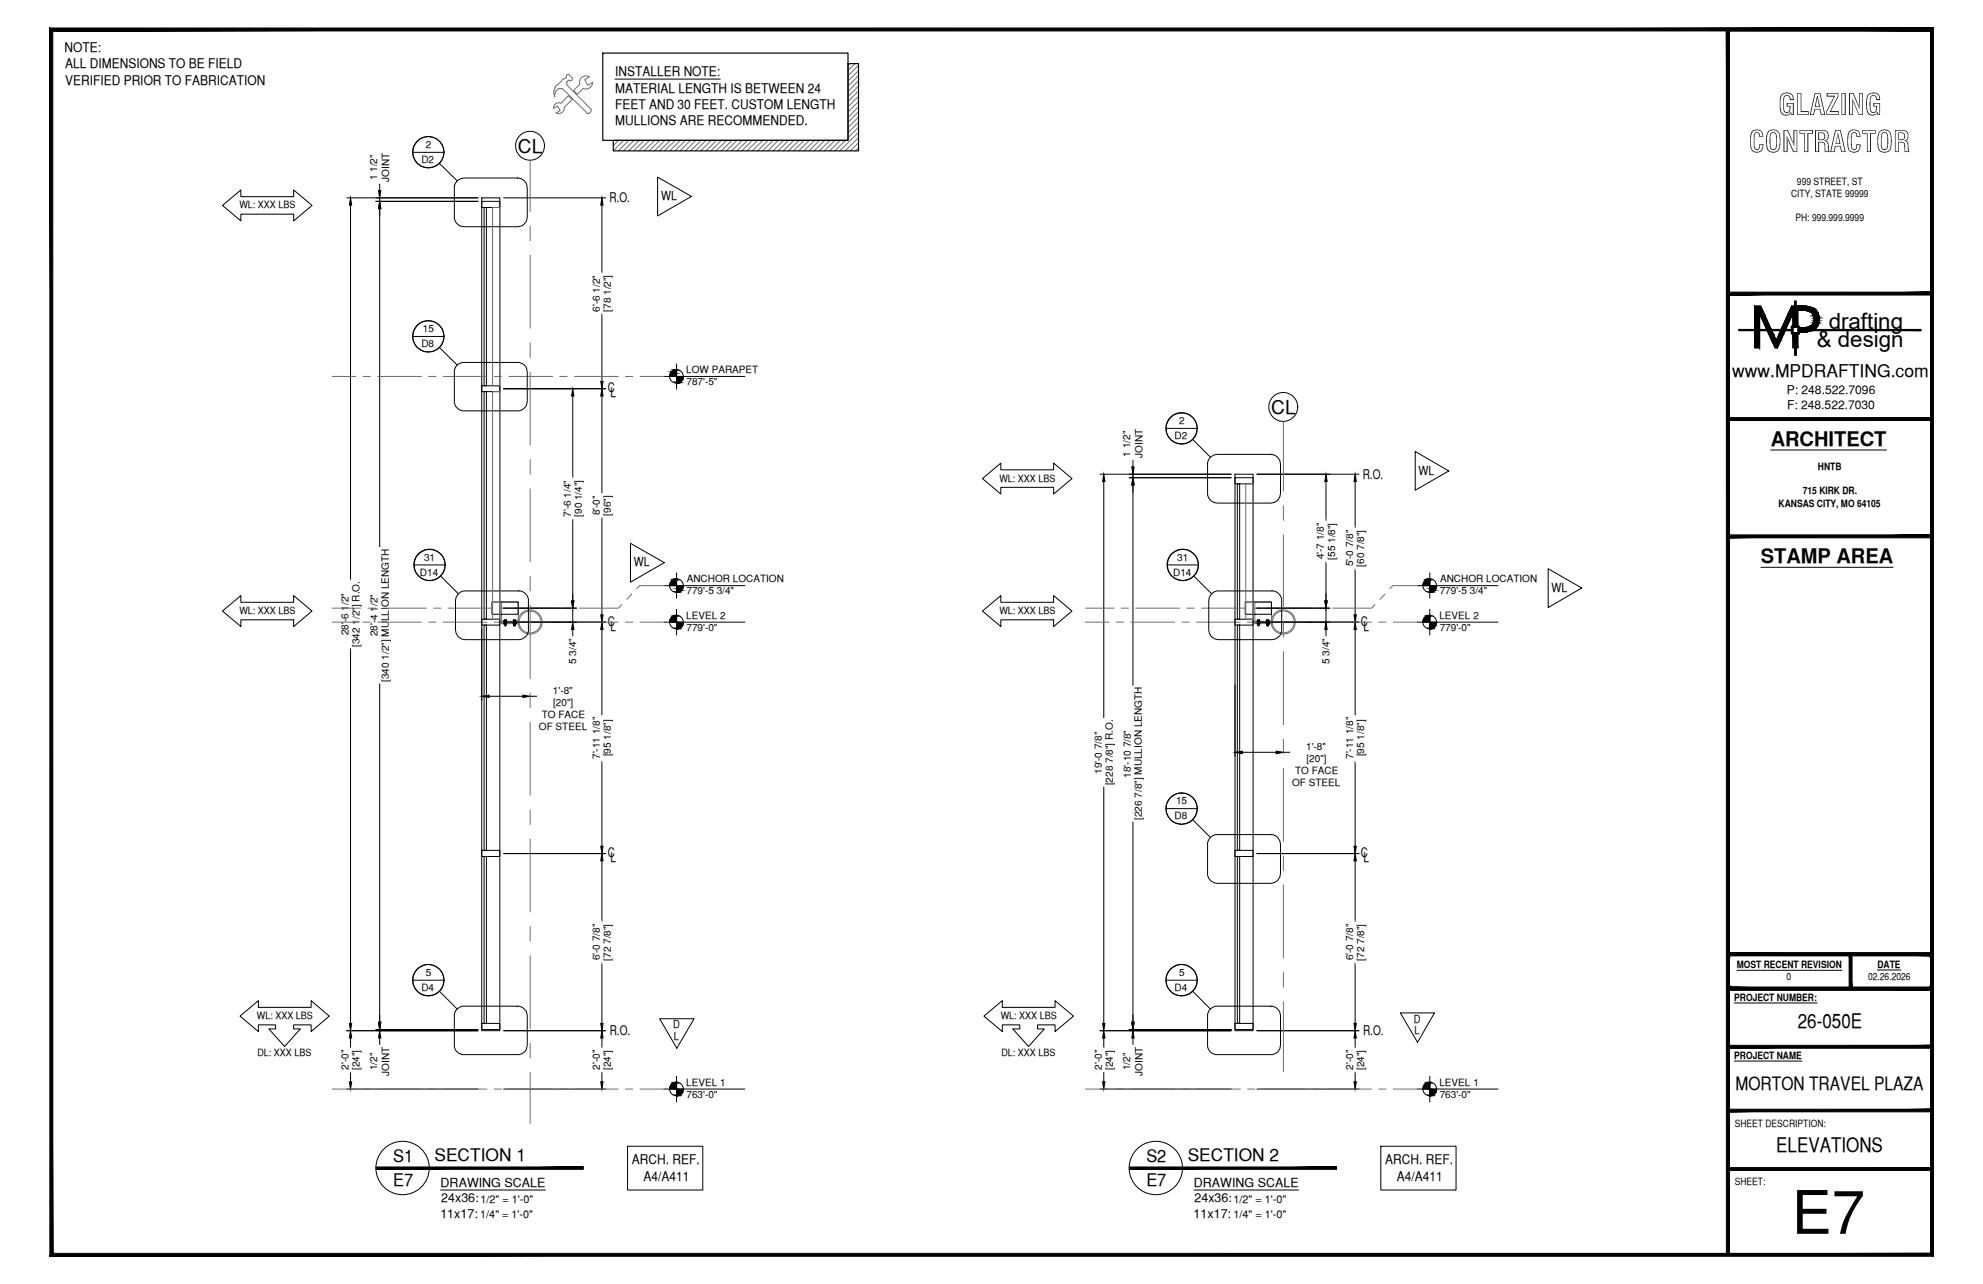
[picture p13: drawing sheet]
<svg xmlns="http://www.w3.org/2000/svg" width="432mm" height="279mm" viewBox="0 0 432 279" stroke-linecap="round" stroke-linejoin="round" font-family="sans-serif">
<defs><g id="words">
<text font-size="13.1" x="390.1" y="268.5">E7</text>
<g font-size="6.3">
<text x="387.2" y="25">GLAZING</text>
<text x="380.8" y="33.1">CONTRACTOR</text>
</g>
<g font-size="4.9">
<text x="398.2" y="71.5">drafting</text>
<text x="395.6" y="75.5">&amp; design</text>
</g>
<g font-size="4.4">
<text x="385.6" y="97">ARCHITECT</text>
<text x="383.4" y="122.5">STAMP AREA</text>
<text x="391.5" y="223.7">26-050E</text>
<text x="386.8" y="250.7">ELEVATIONS</text>
</g>
<g font-size="4.2">
<text x="112.8" y="33.2">CL</text>
<text x="276.8" y="90.1">CL</text>
</g>
<text font-size="4" x="377.9" y="237.2">MORTON TRAVEL PLAZA</text>
<g font-size="3.8">
<text x="377.2" y="82">www.MPDRAFTING.com</text>
<text x="85.6" y="252.8">S1</text>
<text x="94.6" y="252.6">SECTION 1</text>
<text x="249.6" y="252.8">S2</text>
<text x="258.6" y="252.6">SECTION 2</text>
<text x="85.6" y="258.1">E7</text>
<text x="249.6" y="258.1">E7</text>
</g>
<g font-size="2.9">
<text x="14" y="11.2">NOTE:</text>
<text x="14.2" y="14.8">ALL DIMENSIONS TO BE FIELD</text>
<text x="133.9" y="16.6">INSTALLER NOTE:</text>
<text x="14.2" y="18.4">VERIFIED PRIOR TO FABRICATION</text>
<text x="133.9" y="23.7">FEET AND 30 FEET. CUSTOM LENGTH</text>
<text x="134" y="20.1">MATERIAL LENGTH IS BETWEEN 24</text>
<text x="134" y="27.2">MULLIONS ARE RECOMMENDED.</text>
<text x="132.7" y="44">R.O.</text>
<text x="132.3" y="85.4">C</text>
<text x="132.9" y="86.4">L</text>
<text x="296.7" y="104.1">R.O.</text>
<text x="132.3" y="136.2">C</text>
<text x="132.9" y="137.2">L</text>
<text x="296.4" y="136.2">C</text>
<text x="296.9" y="137.2">L</text>
<text x="132.3" y="186.6">C</text>
<text x="132.9" y="187.6">L</text>
<text x="296.4" y="186.6">C</text>
<text x="296.9" y="187.6">L</text>
<text x="132.8" y="225.2">R.O.</text>
<text x="296.8" y="225.2">R.O.</text>
<text x="137.6" y="253.4">ARCH. REF.</text>
<text x="140.1" y="256.9">A4/A411</text>
<text x="301.6" y="253.4">ARCH. REF.</text>
<text x="304.2" y="256.9">A4/A411</text>
</g>
<g font-size="2.7">
<text x="144" y="43.6">WL</text>
<text x="308.9" y="103.3">WL</text>
<text x="138" y="123.3">WL</text>
<text x="337.8" y="128.8">WL</text>
<text x="95.9" y="258.3">DRAWING SCALE</text>
<text x="96.1" y="261.6">24x36:</text>
<text x="260" y="258.3">DRAWING SCALE</text>
<text x="260.1" y="261.6">24x36:</text>
<text x="95.9" y="265">11x17:</text>
<text x="259.9" y="265">11x17:</text>
</g>
<g font-size="2.6">
<text x="389.1" y="85.8">P: 248.522.7096</text>
<text x="389.1" y="89">F: 248.522.7030</text>
</g>
<g font-size="2.4">
<text x="146.6" y="223.8">D</text>
<text x="146.7" y="226.3">L</text>
<text x="307.8" y="222.5">D</text>
<text x="308" y="225">L</text>
<text x="104.6" y="261.8">1/2&quot; = 1'-0&quot;</text>
<text x="268.6" y="261.8">1/2&quot; = 1'-0&quot;</text>
<text x="104.6" y="265">1/4&quot; = 1'-0&quot;</text>
<text x="268.6" y="265">1/4&quot; = 1'-0&quot;</text>
</g>
<g font-size="2.2">
<text x="91.8" y="35.5">D2</text>
<text x="92.7" y="32.2">2</text>
<text x="82.1" y="39.2" transform="rotate(-90 82.1 39.2)">1 1/2&quot;</text>
<text x="84.8" y="39.5" transform="rotate(-90 84.8 39.5)">JOINT</text>
<text x="391.3" y="40.2">999 STREET, ST</text>
<text x="52.1" y="45.3">WL: XXX LBS</text>
<text x="390" y="42.9">CITY, STATE 99999</text>
<text x="391" y="48.2">PH: 999.999.9999</text>
<text x="130.6" y="67.8" transform="rotate(-90 130.6 67.8)">6'-6 1/2&quot;</text>
<text x="133" y="67.8" transform="rotate(-90 133 67.8)">[78 1/2&quot;]</text>
<text x="91.8" y="75.6">D8</text>
<text x="92.1" y="72.3">15</text>
<text x="149.4" y="81.2">LOW PARAPET</text>
<text x="149.5" y="83.9">787'-5&quot;</text>
<text x="255.8" y="95.6">D2</text>
<text x="256.7" y="92.3">2</text>
<text x="246.1" y="99.4" transform="rotate(-90 246.1 99.4)">1 1/2&quot;</text>
<text x="248.8" y="99.6" transform="rotate(-90 248.8 99.6)">JOINT</text>
<text x="217.6" y="104.8">WL: XXX LBS</text>
<text x="392.6" y="107.6">715 KIRK DR.</text>
<text x="395.9" y="102.3">HNTB</text>
<text x="124.3" y="112.5" transform="rotate(-90 124.3 112.5)">7'-6 1/4&quot;</text>
<text x="126.7" y="112.5" transform="rotate(-90 126.7 112.5)">[90 1/4&quot;]</text>
<text x="130.6" y="112.1" transform="rotate(-90 130.6 112.1)">8'-0&quot;</text>
<text x="133" y="112.2" transform="rotate(-90 133 112.2)">[96&quot;]</text>
<text x="387.3" y="110.2">KANSAS CITY, MO 64105</text>
<text x="91.4" y="125.3">D14</text>
<text x="92.3" y="122">31</text>
<text x="255.5" y="125.3">D14</text>
<text x="256.3" y="122">31</text>
<text x="288.3" y="121.7" transform="rotate(-90 288.3 121.7)">4'-7 1/8&quot;</text>
<text x="290.7" y="121.8" transform="rotate(-90 290.7 121.8)">[55 1/8&quot;]</text>
<text x="294.6" y="123.3" transform="rotate(-90 294.6 123.3)">5'-0 7/8&quot;</text>
<text x="297.1" y="123.3" transform="rotate(-90 297.1 123.3)">[60 7/8&quot;]</text>
<text x="149.5" y="129.3">779'-5 3/4&quot;</text>
<text x="149.5" y="126.7">ANCHOR LOCATION</text>
<text x="313.5" y="129.3">779'-5 3/4&quot;</text>
<text x="313.6" y="126.7">ANCHOR LOCATION</text>
<text x="52.1" y="133.7">WL: XXX LBS</text>
<text x="149.4" y="134.6">LEVEL 2</text>
<text x="149.5" y="137.3">779'-0&quot;</text>
<text x="217.6" y="133.7">WL: XXX LBS</text>
<text x="313.4" y="134.6">LEVEL 2</text>
<text x="313.5" y="137.3">779'-0&quot;</text>
<text x="75.9" y="138.2" transform="rotate(-90 75.9 138.2)">28'-6 1/2&quot;</text>
<text x="78.3" y="140.8" transform="rotate(-90 78.3 140.8)">[342 1/2&quot;] R.O.</text>
<text x="82.2" y="138.5" transform="rotate(-90 82.2 138.5)">28'-4 1/2&quot;</text>
<text x="84.6" y="148.4" transform="rotate(-90 84.6 148.4)">[340 1/2&quot;] MULLION LENGTH</text>
<text x="125.5" y="144.5" transform="rotate(-90 125.5 144.5)">5 3/4&quot;</text>
<text x="289.5" y="144.5" transform="rotate(-90 289.5 144.5)">5 3/4&quot;</text>
<text x="120.4" y="151.1">1'-8&quot;</text>
<text x="120.5" y="153.5">[20&quot;]</text>
<text x="117.3" y="158.8">OF STEEL</text>
<text x="118" y="156.1">TO FACE</text>
<text x="130.6" y="165.2" transform="rotate(-90 130.6 165.2)">7'-11 1/8&quot;</text>
<text x="133" y="164.6" transform="rotate(-90 133 164.6)">[95 1/8&quot;]</text>
<text x="284.4" y="163.3">1'-8&quot;</text>
<text x="284.5" y="165.7">[20&quot;]</text>
<text x="294.6" y="165.2" transform="rotate(-90 294.6 165.2)">7'-11 1/8&quot;</text>
<text x="297.1" y="164.6" transform="rotate(-90 297.1 164.6)">[95 1/8&quot;]</text>
<text x="239.9" y="168.4" transform="rotate(-90 239.9 168.4)">19'-0 7/8&quot;</text>
<text x="242.3" y="170.9" transform="rotate(-90 242.3 170.9)">[228 7/8&quot;] R.O.</text>
<text x="246.3" y="169.2" transform="rotate(-90 246.3 169.2)">18'-10 7/8&quot;</text>
<text x="281.4" y="171.1">OF STEEL</text>
<text x="282" y="168.4">TO FACE</text>
<text x="248.7" y="178.4" transform="rotate(-90 248.7 178.4)">[226 7/8&quot;] MULLION LENGTH</text>
<text x="255.8" y="178.3">D8</text>
<text x="256.1" y="175">15</text>
<text x="130.6" y="209" transform="rotate(-90 130.6 209)">6'-0 7/8&quot;</text>
<text x="133" y="209" transform="rotate(-90 133 209)">[72 7/8&quot;]</text>
<text x="294.6" y="209" transform="rotate(-90 294.6 209)">6'-0 7/8&quot;</text>
<text x="297.1" y="209" transform="rotate(-90 297.1 209)">[72 7/8&quot;]</text>
<text x="91.8" y="215.6">D4</text>
<text x="92.7" y="212.3">5</text>
<text x="255.8" y="215.6">D4</text>
<text x="256.7" y="212.3">5</text>
<text x="378.2" y="210.6">MOST RECENT REVISION</text>
<text x="389" y="213.3">0</text>
<text x="406.8" y="213.2">02.26.2026</text>
<text x="408.8" y="210.6">DATE</text>
<text x="55.9" y="221.8">WL: XXX LBS</text>
<text x="217.9" y="221.8">WL: XXX LBS</text>
<text x="377.6" y="217.8">PROJECT NUMBER:</text>
<text x="56.1" y="229.7">DL: XXX LBS</text>
<text x="75.9" y="232.8" transform="rotate(-90 75.9 232.8)">2'-0&quot;</text>
<text x="78.3" y="232.9" transform="rotate(-90 78.3 232.9)">[24&quot;]</text>
<text x="82.1" y="232.9" transform="rotate(-90 82.1 232.9)">1/2&quot;</text>
<text x="130.6" y="232.8" transform="rotate(-90 130.6 232.8)">2'-0&quot;</text>
<text x="133" y="232.9" transform="rotate(-90 133 232.9)">[24&quot;]</text>
<text x="218.1" y="229.7">DL: XXX LBS</text>
<text x="239.9" y="232.8" transform="rotate(-90 239.9 232.8)">2'-0&quot;</text>
<text x="242.3" y="232.9" transform="rotate(-90 242.3 232.9)">[24&quot;]</text>
<text x="246.1" y="232.9" transform="rotate(-90 246.1 232.9)">1/2&quot;</text>
<text x="294.6" y="232.8" transform="rotate(-90 294.6 232.8)">2'-0&quot;</text>
<text x="297.1" y="232.9" transform="rotate(-90 297.1 232.9)">[24&quot;]</text>
<text x="377.6" y="230.4">PROJECT NAME</text>
<text x="84.8" y="234.1" transform="rotate(-90 84.8 234.1)">JOINT</text>
<text x="149.4" y="236.2">LEVEL 1</text>
<text x="149.5" y="238.9">763'-0&quot;</text>
<text x="248.8" y="234.1" transform="rotate(-90 248.8 234.1)">JOINT</text>
<text x="313.4" y="236.2">LEVEL 1</text>
<text x="313.5" y="238.9">763'-0&quot;</text>
<text x="377.8" y="245.2">SHEET DESCRIPTION:</text>
<text x="377.8" y="257.9">SHEET:</text>
</g>
</g></defs>
<!-- layer: GLASS -->
<path d="M105.4 45.1h.5v38.8h-.5zM105.4 85.2h.5v49.5h-.5zM269.4 105.3h.5v29.4h-.5zM105.4 136h.5v49h-.5zM269.4 136h.5v49h-.5zM105.4 186.4h.5v36.3h-.5zM269.4 186.4h.5v36.3h-.5z" fill="none" stroke="#000" stroke-width=".22"/>
<!-- layer: ROUGH OPENING -->
<path d="M104.9 43.1h3.9v181.2h-3.9zM268.9 103.2h4v121.1h-4z" fill="none" stroke="#000" stroke-width=".22"/>
<!-- layer: DIM -->
<g fill="none" stroke="#000" stroke-width=".22">
<path d="M82.7 39.9v1.6M75.5 43.1h28.6M76.3 44.6v81.6M81.9 43.8h22.2M82.7 43.1v.7M82.7 45.4v73.8M109.7 43.1h22.2M131.1 44.6v15M131.1 68.1v14.9M109.7 84.6h22.2M124.7 86.2v18M131.1 86.2v21.3"/>
<path d="M124.7 112.7v18M131.1 112.5v21.3M239.5 103.2h28.6M240.3 104.8v51.5M245.9 103.9h22.2M246.7 100v1.6M246.7 103.2v.7M246.7 105.5v43.8M273.7 103.2h22.2M288.7 104.8v8.7M295.1 104.8v10.2M104.9 136.8v15.5"/>
<path d="M109.7 135.4h22.2M109.7 132.3h15.8M124.7 132.3v3.1M124.7 137v1.6M131.1 137v18.7M273.7 135.4h22.2M273.7 132.3h15.9M288.7 122v8.7M288.7 132.3v3.1M288.7 137v1.6M295.1 123.6v10.2M295.1 137v18.7"/>
<path d="M76.3 141v81.7M82.7 148.7v73.7M106.5 151.5h7.4M115.4 151.5h1.6M268.9 149v15.5M131.1 165.4v18.7M240.3 171.1v51.6M246.7 178.8v43.6M270.5 163.7h7.4M279.5 163.7h1.6M295.1 165.4v18.7M109.7 185.7h22.2"/>
<path d="M131.1 187.3v13.4M273.7 185.7h22.2M295.1 187.3v13.4M131.1 209.3v13.4M295.1 209.3v13.4M75.5 224.3h28.6M75.5 237h28.6M76.3 225.9v2.3M76.3 233.1v2.3M81.9 224h22.2M82.7 224v.3M82.7 225.9v1.6"/>
<path d="M109.7 224.3h22.2M109.7 237h22.2M131.1 225.9v2.3M131.1 233.1v2.3M239.5 224.3h28.6M239.5 237h28.6M240.3 225.9v2.3M240.3 233.1v2.3M245.9 224h22.2M246.7 224v.3M246.7 225.9v1.6M273.7 224.3h22.2"/>
<path d="M273.7 237h22.2M295.1 225.9v2.3M295.1 233.1v2.3"/>
</g>
<g fill="#000" stroke="#000" stroke-width=".22">
<path d="M76.3 43.1l.3 1.5h-.5zM82.7 43.8l.2 1.6h-.5zM82.4 41.5h.5l-.2 1.6zM131.1 43.1l.2 1.5h-.5zM124.7 84.6l.3 1.6h-.5zM130.8 83h.5l-.2 1.6zM131.1 84.6l.2 1.6h-.5zM240.3 103.2l.3 1.6h-.5zM246.7 103.9l.3 1.6h-.6zM246.4 101.6h.6l-.3 1.6zM288.7 103.2l.3 1.6h-.5zM295.1 103.2l.2 1.6h-.5z"/>
<path d="M124.5 130.7h.5l-.3 1.6zM124.7 135.4l.3 1.6h-.5zM130.8 133.8h.5l-.2 1.6zM131.1 135.4l.2 1.6h-.5zM288.5 130.7h.5l-.3 1.6zM288.7 135.4l.3 1.6h-.5zM294.8 133.8h.5l-.2 1.6zM295.1 135.4l.2 1.6h-.5zM104.9 151.5l1.6-.2v.5zM113.9 151.3l1.5 .2-1.5 .3zM268.9 163.7l1.6-.3v.6zM277.9 163.4l1.6 .3-1.6 .3z"/>
<path d="M130.8 184.1h.5l-.2 1.6zM131.1 185.7l.2 1.6h-.5zM294.8 184.1h.5l-.2 1.6zM295.1 185.7l.2 1.6h-.5zM76.1 222.7h.5l-.3 1.6zM76.1 235.4h.5l-.3 1.6zM76.3 224.3l.3 1.6h-.5zM82.4 222.4h.5l-.2 1.6zM82.7 224.3l.2 1.6h-.5zM130.8 235.4h.5l-.2 1.6zM131.1 224.3l.2 1.6h-.5zM130.8 222.7h.5l-.2 1.6z"/>
<path d="M240.1 222.7h.5l-.3 1.6zM240.1 235.4h.5l-.3 1.6zM240.3 224.3l.3 1.6h-.5zM246.4 222.4h.6l-.3 1.6zM246.7 224.3l.3 1.6h-.6zM294.8 235.4h.5l-.2 1.6zM295.1 224.3l.2 1.6h-.5zM294.8 222.7h.5l-.2 1.6z"/>
</g>
<g fill="#fff" stroke="#fff" stroke-width=".22">
<path d="M73.9 128.8v9.8h2.4zM73.9 128.8h2.4v9.8z"/>
<path d="M76.3 126.2v14.8h2.9zM76.3 126.2h2.9v14.8z"/>
<path d="M80.2 129v9.8h2.5zM80.2 129h2.5v9.8z"/>
<path d="M82.7 119.2v29.5h2.8zM82.7 119.2h2.8v29.5z"/>
<path d="M80.1 32.9v7h5.1zM80.1 32.9h5.1v7z"/>
<path d="M80.1 227.5v6.9h5.1zM80.1 227.5h5.1v6.9z"/>
<path d="M128.7 228.2v4.9h2.4zM128.7 228.2h2.4v4.9z"/>
<path d="M131.1 228.2v4.9h2.8zM131.1 228.2h2.8v4.9z"/>
<path d="M128.7 59.6v8.5h2.4zM128.7 59.6h2.4v8.5z"/>
<path d="M131.1 59.6v8.5h2.8zM131.1 59.6h2.8v8.5z"/>
<path d="M128.7 107.5v5h2.4zM128.7 107.5h2.4v5z"/>
<path d="M131.1 107.5v5h2.8zM131.1 107.5h2.8v5z"/>
<path d="M128.7 155.7v9.7h2.4zM128.7 155.7h2.4v9.7z"/>
<path d="M131.1 156.3v8.5h2.8zM131.1 156.3h2.8v8.5z"/>
<path d="M128.7 200.7v8.6h2.4zM128.7 200.7h2.4v8.6z"/>
<path d="M131.1 200.7v8.6h2.8zM131.1 200.7h2.8v8.6z"/>
<path d="M73.9 228.2v4.9h2.4zM73.9 228.2h2.4v4.9z"/>
<path d="M76.3 228.2v4.9h2.9zM76.3 228.2h2.9v4.9z"/>
<path d="M123.5 138.6v6.2h2.4zM123.5 138.6h2.4v6.2z"/>
<path d="M122.3 104.2v8.5h2.4zM122.3 104.2h2.4v8.5z"/>
<path d="M124.7 104.2v8.5h2.9zM124.7 104.2h2.9v8.5z"/>
<path d="M237.9 158.9v9.6h2.4zM237.9 158.9h2.4v9.6z"/>
<path d="M240.3 156.3v14.8h2.9zM240.3 156.3h2.9v14.8z"/>
<path d="M244.2 158.6v10.8h2.5zM244.2 158.6h2.5v10.8z"/>
<path d="M246.7 149.3v29.5h2.9zM246.7 149.3h2.9v29.5z"/>
<path d="M244.2 93v7h5zM244.2 93h5v7z"/>
<path d="M244.2 227.5v6.9h5zM244.2 227.5h5v6.9z"/>
<path d="M292.7 228.2v4.9h2.4zM292.7 228.2h2.4v4.9z"/>
<path d="M295.1 228.2v4.9h2.8zM295.1 228.2h2.8v4.9z"/>
<path d="M292.7 115v8.6h2.4zM292.7 115h2.4v8.6z"/>
<path d="M295.1 115v8.6h2.8zM295.1 115h2.8v8.6z"/>
<path d="M292.7 155.7v9.7h2.4zM292.7 155.7h2.4v9.7z"/>
<path d="M295.1 156.3v8.5h2.8zM295.1 156.3h2.8v8.5z"/>
<path d="M292.7 200.7v8.6h2.4zM292.7 200.7h2.4v8.6z"/>
<path d="M295.1 200.7v8.6h2.8zM295.1 200.7h2.8v8.6z"/>
<path d="M237.9 228.2v4.9h2.4zM237.9 228.2h2.4v4.9z"/>
<path d="M240.3 228.2v4.9h2.9zM240.3 228.2h2.9v4.9z"/>
<path d="M287.5 138.6v6.2h2.4zM287.5 138.6h2.4v6.2z"/>
<path d="M286.3 113.5v8.5h2.4zM286.3 113.5h2.4v8.5z"/>
<path d="M288.7 113.5v8.5h2.9zM288.7 113.5h2.9v8.5z"/>
<path d="M120.3 149.1v2.4l4.7-2.4zM120.3 151.5l4.7-2.4v2.4z"/>
<path d="M117 151.5v7.8l11.3-7.8zM117 159.3l11.3-7.8v7.8z"/>
<path d="M284.3 161.3v2.4l4.8-2.4zM284.3 163.7l4.8-2.4v2.4z"/>
<path d="M281.1 163.7v7.8l11.2-7.8zM281.1 171.5l11.2-7.8v7.8z"/>
</g>
<!-- layer: SYMBOLS -->
<g fill="#000" stroke="#000" stroke-width=".22">
<path d="M147.1 80.5h.2zM147.3 83.3h.5zM147.1 133.9h.2zM147.3 136.8h.5zM147.1 126l.2-.1zM147.3 128.8h.5zM311.1 133.9h.2zM311.3 136.8h.5zM311.1 126l.2-.1zM311.3 128.8h.5zM147.1 235.5h.2zM147.3 238.4h.5z"/>
<path d="M311.1 235.5h.2zM311.3 238.4h.5z"/>
<path d="M147.1 80.5h.2zM146.8 80.5h.5z"/>
<path d="M146.8 80.5l.5 .1v-.1zM146.6 80.6l.2-.1 .5 .1z"/>
<path d="M146.6 80.6l.7 .2v-.2zM146.4 80.8l.2-.2 .7 .2z"/>
<path d="M146.4 80.8l.9 .2v-.2zM146.2 81l.2-.2 .9 .2z"/>
<path d="M146.2 81l1.1 .2v-.2zM146.2 81l1.1 .2h-1.3z"/>
<path d="M146 81.2l1.3 .2v-.2zM146 81.2l1.3 .2h-1.4z"/>
<path d="M145.9 81.4l1.4 .3v-.3zM145.9 81.4l1.4 .3h-1.4z"/>
<path d="M145.9 81.7l1.4 .2v-.2zM145.9 81.7l1.4 .2h-1.4z"/>
<path d="M147.3 83.3l.3 .1zM147.3 83.4h.3z"/>
<path d="M147.3 83.2h.8zM147.3 83.2l.5 .1z"/>
<path d="M147.3 83.1l.8 .1 .2-.1zM147.3 83.1l.8 .1h-.8z"/>
<path d="M147.3 82.9l1 .2 .2-.2zM147.3 82.9l1 .2h-1z"/>
<path d="M147.3 82.7l1.2 .2 .2-.2zM147.3 82.7l1.2 .2h-1.2z"/>
<path d="M147.3 82.4l1.4 .3v-.3zM147.3 82.4l1.4 .3h-1.4z"/>
<path d="M147.3 82.2l1.4 .2 .1-.2zM147.3 82.2l1.4 .2h-1.4z"/>
<path d="M147.3 81.9l1.5 .3v-.3zM147.3 81.9l1.5 .3h-1.5z"/>
<path d="M147.1 133.9l.2 .1zM146.8 134h.5z"/>
<path d="M146.8 134l.5 .1v-.1zM146.6 134.1l.2-.1 .5 .1z"/>
<path d="M146.6 134.1l.7 .1v-.1zM146.4 134.2l.2-.1 .7 .1z"/>
<path d="M146.4 134.2l.9 .2v-.2zM146.4 134.2l.9 .2h-1.1z"/>
<path d="M146.2 134.4l1.1 .2v-.2zM146.2 134.4l1.1 .2h-1.3z"/>
<path d="M146 134.6l1.3 .3v-.3zM146 134.6l1.3 .3h-1.4z"/>
<path d="M145.9 134.9l1.4 .2v-.2zM145.9 134.9l1.4 .2h-1.4z"/>
<path d="M145.9 135.1l1.4 .3v-.3zM145.9 135.1l1.4 .3h-1.4z"/>
<path d="M147.3 136.8h.3zM147.3 136.8h.3z"/>
<path d="M147.1 126h.2zM146.8 126h.5z"/>
<path d="M146.8 126l.5 .1zM146.6 126.1h.7z"/>
<path d="M146.6 126.1l.7 .2v-.2zM146.4 126.3l.2-.2 .7 .2z"/>
<path d="M146.4 126.3l.9 .2v-.2zM146.2 126.5l.2-.2 .9 .2z"/>
<path d="M146.2 126.5l1.1 .2v-.2zM146.2 126.5l1.1 .2h-1.3z"/>
<path d="M146 126.7l1.3 .2v-.2zM146 126.7l1.3 .2h-1.4z"/>
<path d="M145.9 126.9l1.4 .3v-.3zM145.9 126.9l1.4 .3h-1.4z"/>
<path d="M145.9 127.2l1.4 .2v-.2zM145.9 127.2l1.4 .2h-1.4z"/>
<path d="M147.3 128.9h.3zM147.3 128.8l.3 .1z"/>
<path d="M147.3 136.7l.5 .1 .3-.1zM147.3 136.7l.5 .1h-.5z"/>
<path d="M147.3 128.7l.5 .1 .3-.1zM147.3 128.7l.5 .1h-.5z"/>
<path d="M147.3 136.5l.8 .2 .2-.2zM147.3 136.5l.8 .2h-.8z"/>
<path d="M147.3 128.6l.8 .1 .2-.1zM147.3 128.6l.8 .1h-.8z"/>
<path d="M147.3 136.3l1 .2 .2-.2zM147.3 136.3l1 .2h-1z"/>
<path d="M147.3 128.4l1 .2 .2-.2zM147.3 128.4l1 .2h-1z"/>
<path d="M147.3 136.1l1.2 .2 .2-.2zM147.3 136.1l1.2 .2h-1.2z"/>
<path d="M147.3 128.1l1.2 .3 .2-.3zM147.3 128.1l1.2 .3h-1.2z"/>
<path d="M147.3 135.9l1.4 .2v-.2zM147.3 135.9l1.4 .2h-1.4z"/>
<path d="M147.3 128l1.4 .1v-.1zM147.3 128l1.4 .1h-1.4z"/>
<path d="M147.3 135.6l1.4 .3 .1-.3zM147.3 135.6l1.4 .3h-1.4z"/>
<path d="M147.3 127.7l1.4 .3 .1-.3zM147.3 127.7l1.4 .3h-1.4z"/>
<path d="M147.3 135.4l1.5 .2v-.2zM147.3 135.4l1.5 .2h-1.5z"/>
<path d="M147.3 127.4l1.5 .3v-.3zM147.3 127.4l1.5 .3h-1.5z"/>
<path d="M311.1 133.9l.2 .1zM310.8 134h.5z"/>
<path d="M310.8 134l.5 .1v-.1zM310.6 134.1l.2-.1 .5 .1z"/>
<path d="M310.6 134.1l.7 .1v-.1zM310.4 134.2l.2-.1 .7 .1z"/>
<path d="M310.4 134.2l.9 .2v-.2zM310.4 134.2l.9 .2h-1.1z"/>
<path d="M310.2 134.4l1.1 .2v-.2zM310.2 134.4l1.1 .2h-1.2z"/>
<path d="M310.1 134.6l1.2 .3v-.3zM310.1 134.6l1.2 .3h-1.4z"/>
<path d="M309.9 134.9l1.4 .2v-.2zM309.9 134.9l1.4 .2h-1.4z"/>
<path d="M309.9 135.1l1.4 .3v-.3zM309.9 135.1l1.4 .3h-1.4z"/>
<path d="M311.3 136.8h.3zM311.3 136.8h.3z"/>
<path d="M311.1 126h.2zM310.8 126h.5z"/>
<path d="M310.8 126l.5 .1zM310.6 126.1h.7z"/>
<path d="M310.6 126.1l.7 .2v-.2zM310.4 126.3l.2-.2 .7 .2z"/>
<path d="M310.4 126.3l.9 .2v-.2zM310.4 126.3l.9 .2h-1.1z"/>
<path d="M310.2 126.5l1.1 .2v-.2zM310.2 126.5l1.1 .2h-1.2z"/>
<path d="M310.1 126.7l1.2 .2v-.2zM310.1 126.7l1.2 .2h-1.4z"/>
<path d="M309.9 126.9l1.4 .3v-.3zM309.9 126.9l1.4 .3h-1.4z"/>
<path d="M309.9 127.2l1.4 .2v-.2zM309.9 127.2l1.4 .2h-1.4z"/>
<path d="M311.3 128.9h.3zM311.3 128.8l.3 .1z"/>
<path d="M311.3 136.7l.5 .1 .3-.1zM311.3 136.7l.5 .1h-.5z"/>
<path d="M311.3 128.7l.5 .1 .3-.1zM311.3 128.7l.5 .1h-.5z"/>
<path d="M311.3 136.5l.8 .2 .2-.2zM311.3 136.5l.8 .2h-.8z"/>
<path d="M311.3 128.6l.8 .1 .2-.1zM311.3 128.6l.8 .1h-.8z"/>
<path d="M311.3 136.3l1 .2 .2-.2zM311.3 136.3l1 .2h-1z"/>
<path d="M311.3 128.4l1 .2 .2-.2zM311.3 128.4l1 .2h-1z"/>
<path d="M311.3 136.1l1.2 .2 .2-.2zM311.3 136.1l1.2 .2h-1.2z"/>
<path d="M311.3 128.1l1.2 .3 .2-.3zM311.3 128.1l1.2 .3h-1.2z"/>
<path d="M311.3 135.9l1.4 .2v-.2zM311.3 135.9l1.4 .2h-1.4z"/>
<path d="M311.3 128l1.4 .1v-.1zM311.3 128l1.4 .1h-1.4z"/>
<path d="M311.3 135.6l1.4 .3 .1-.3zM311.3 135.6l1.4 .3h-1.4z"/>
<path d="M311.3 127.7l1.4 .3 .1-.3zM311.3 127.7l1.4 .3h-1.4z"/>
<path d="M311.3 135.4l1.5 .2 .1-.2zM311.3 135.4l1.5 .2h-1.5z"/>
<path d="M311.3 127.4l1.5 .3 .1-.3zM311.3 127.4l1.5 .3h-1.5z"/>
<path d="M147.1 235.5l.2 .1zM146.8 235.6h.5z"/>
<path d="M146.8 235.6l.5 .1v-.1zM146.6 235.7l.2-.1 .5 .1z"/>
<path d="M146.6 235.7l.7 .1v-.1zM146.4 235.8l.2-.1 .7 .1z"/>
<path d="M146.4 235.8l.9 .2v-.2zM146.2 236l.2-.2 .9 .2z"/>
<path d="M146.2 236l1.1 .2v-.2zM146.2 236l1.1 .2h-1.3z"/>
<path d="M146 236.2l1.3 .3v-.3zM146 236.2l1.3 .3h-1.4z"/>
<path d="M145.9 236.5l1.4 .2v-.2zM145.9 236.5l1.4 .2h-1.4z"/>
<path d="M145.9 236.7l1.4 .3v-.3zM145.9 236.7l1.4 .3h-1.4z"/>
<path d="M147.3 238.4h.3zM147.3 238.4h.3z"/>
<path d="M147.3 238.3l.5 .1 .3-.1zM147.3 238.3l.5 .1h-.5z"/>
<path d="M147.3 238.1l.8 .2 .2-.2zM147.3 238.1l.8 .2h-.8z"/>
<path d="M147.3 237.9l1 .2 .2-.2zM147.3 237.9l1 .2h-1z"/>
<path d="M147.3 237.7l1.2 .2 .2-.2zM147.3 237.7l1.2 .2h-1.2z"/>
<path d="M147.3 237.5l1.4 .2v-.2zM147.3 237.5l1.4 .2h-1.4z"/>
<path d="M147.3 237.2l1.4 .3 .1-.3zM147.3 237.2l1.4 .3h-1.4z"/>
<path d="M147.3 237l1.5 .2v-.2zM147.3 237l1.5 .2h-1.5z"/>
<path d="M311.1 235.5l.2 .1zM310.8 235.6h.5z"/>
<path d="M310.8 235.6l.5 .1v-.1zM310.6 235.7l.2-.1 .5 .1z"/>
<path d="M310.6 235.7l.7 .1v-.1zM310.4 235.8l.2-.1 .7 .1z"/>
<path d="M310.4 235.8l.9 .2v-.2zM310.4 235.8l.9 .2h-1.1z"/>
<path d="M310.2 236l1.1 .2v-.2zM310.2 236l1.1 .2h-1.2z"/>
<path d="M310.1 236.2l1.2 .3v-.3zM310.1 236.2l1.2 .3h-1.4z"/>
<path d="M309.9 236.5l1.4 .2v-.2zM309.9 236.5l1.4 .2h-1.4z"/>
<path d="M309.9 236.7l1.4 .3v-.3zM309.9 236.7l1.4 .3h-1.4z"/>
<path d="M311.3 238.4h.3zM311.3 238.4h.3z"/>
<path d="M311.3 238.3l.5 .1 .3-.1zM311.3 238.3l.5 .1h-.5z"/>
<path d="M311.3 238.1l.8 .2 .2-.2zM311.3 238.1l.8 .2h-.8z"/>
<path d="M311.3 237.9l1 .2 .2-.2zM311.3 237.9l1 .2h-1z"/>
<path d="M311.3 237.7l1.2 .2 .2-.2zM311.3 237.7l1.2 .2h-1.2z"/>
<path d="M311.3 237.5l1.4 .2v-.2zM311.3 237.5l1.4 .2h-1.4z"/>
<path d="M311.3 237.2l1.4 .3 .1-.3zM311.3 237.2l1.4 .3h-1.4z"/>
<path d="M311.3 237l1.5 .2 .1-.2zM311.3 237l1.5 .2h-1.5z"/>
<path d="M81.9 253.9v.5l45.1-.5zM81.9 254.4l45.1-.5v.5z"/>
<path d="M245.9 253.9v.5l45.1-.5zM245.9 254.4l45.1-.5v.5z"/>
</g>
<g fill="none" stroke="#000" stroke-width=".22">
<path d="M89.9 33.1h6.8M95.7 35.6l3.9 3.8M99.4 39.5l.9-.6 .7-.2h11.7a2.15 2.15 0 0 1 2.1 2.2v6.3a2.15 2.15 0 0 1-2.1 2.1h-11.7a2.15 2.15 0 0 1-2.1-2.1v-6.7zM143.2 38.5l7.4 4.2-7.4 4.3zM48.5 44.7l4-3.4v1.5h11.4v-1.5l4 3.4-4 3.4v-1.5h-11.4v1.5zM89.9 73.2h6.8M95.7 75.6l3.9 3.8M99.4 79.6l.6-.5 .7-.2h12a2.03 2.03 0 0 1 2.1 2.1v6.3a2.15 2.15 0 0 1-2.1 2.1h-11.7a2.15 2.15 0 0 1-2.1-2.1v-6.7zM147.3 79.2v5.5M144.6 81.9h17.6M253.9 93.2h6.8M259.7 95.6l3.9 3.9"/>
<path d="M263.5 99.6l.9-.6 .6-.1h11.7a2.15 2.15 0 0 1 2.1 2.1v6.4a2.15 2.15 0 0 1-2.1 2.1h-11.7a2.15 2.15 0 0 1-2-2.1v-6.8zM308.2 98.2l7.3 4.3-7.3 4.2zM137.3 118.2l7.4 4.2-7.4 4.3zM213.9 104.1l4-3.3v1.4h11.5v-1.4l4 3.3-4 3.4v-1.5h-11.5v1.5zM48.5 133l4-3.4v1.5h11.4v-1.5l4 3.4-4 3.3v-1.4h-11.4v1.4zM90.2 122.9h6.8M95.9 125.3l3.9 3.9M99.9 129.1l1.1-.5h12a2.15 2.15 0 0 1 2.1 2.1v6.3a2.15 2.15 0 0 1-2.1 2.2h-11.7a2.15 2.15 0 0 1-2.1-2.2v-6.3l.1-.7zM144.6 135.4h17.6M144.6 127.4h17.6M147.3 124.7v5.5M147.3 132.6v5.6"/>
<path d="M213.9 133l4-3.4v1.5h11.5v-1.5l4 3.4-4 3.3v-1.4h-11.5v1.4zM254.2 122.9h6.8M260 125.3l3.8 3.9M263.7 129.3l.6-.5 .7-.2h12a2.15 2.15 0 0 1 2.1 2.1v6.3a2.15 2.15 0 0 1-2.1 2.2h-11.7a2.15 2.15 0 0 1-2.1-2.2v-6.3l.1-.7zM308.6 135.4h17.6M308.6 127.4h17.6M311.3 124.7v5.5M311.3 132.6v5.6M337.1 123.8l7.3 4.2-7.3 4.2zM253.9 176h6.8M259.7 178.4l3.9 3.8M263.5 182.4l.5-.5 .7-.3h12a2.15 2.15 0 0 1 2.1 2.1v6.4a2.15 2.15 0 0 1-2.1 2.1h-11.7a2.15 2.15 0 0 1-2-2.1v-6.7z"/>
<path d="M89.9 213.3h6.8M95.7 215.7l3.9 3.9M99.2 220l.8-.8 .7-.3h12a2.15 2.15 0 0 1 2.1 2.1v6.4a2.05 2.05 0 0 1-2.1 2.1h-11.7a2.03 2.03 0 0 1-2.1-2.1v-6.7zM253.9 213.3h6.8M259.7 215.7l3.9 3.9M263.2 220l.8-.8 .7-.3h12a2.15 2.15 0 0 1 2.1 2.1v6.4a2.05 2.05 0 0 1-2.1 2.1h-11.7a2.03 2.03 0 0 1-2-2.1v-6.7zM52.3 221.1l4-3.4v1.5h11.5v-1.5l3.9 3.4-3.9 3.4v-1.5h-3.9v.9h1.5l-3.4 3.8-3.5-3.8h1.5v-.9h-3.7v1.5zM143.6 221.7h7.5l-3.7 6.4zM144.6 237h17.6M147.3 234.2v5.6M214.2 221.1l4-3.4v1.5h11.5v-1.5l4 3.4-4 3.4v-1.5h-3.8v.9h1.5l-3.4 3.8-3.5-3.8h1.6v-.9h-3.9v1.5zM304.9 220.4h7.5l-3.7 6.4z"/>
<path d="M308.6 237h17.6M311.3 234.2v5.6"/>
<circle cx="93.2" cy="33.1" r="3.4"/>
<circle cx="93.3" cy="33.1" r="3.4"/>
<circle cx="93.2" cy="73.2" r="3.4"/>
<circle cx="93.3" cy="73.2" r="3.4"/>
<circle cx="147.3" cy="81.9" r="1.49"/>
<circle cx="257.3" cy="93.2" r="3.4"/>
<circle cx="257.3" cy="93.3" r="3.4"/>
<circle cx="93.5" cy="122.9" r="3.4"/>
<circle cx="93.6" cy="123" r="3.4"/>
<circle cx="147.3" cy="127.4" r="1.49"/>
<circle cx="147.3" cy="135.4" r="1.49"/>
<circle cx="257.5" cy="122.9" r="3.4"/>
<circle cx="257.6" cy="123" r="3.4"/>
<circle cx="311.3" cy="127.4" r="1.49"/>
<circle cx="311.3" cy="135.4" r="1.49"/>
<circle cx="257.3" cy="175.9" r="3.4"/>
<circle cx="257.3" cy="176" r="3.4"/>
<circle cx="93.2" cy="213.3" r="3.4"/>
<circle cx="93.3" cy="213.3" r="3.4"/>
<circle cx="257.3" cy="213.3" r="3.4"/>
<circle cx="147.3" cy="237" r="1.49"/>
<circle cx="311.3" cy="237" r="1.49"/>
<circle cx="87.7" cy="254.2" r="5.8"/>
<circle cx="251.7" cy="254.2" r="5.8"/>
</g>
<!-- layer: GRID LINES -->
<g fill="none" stroke="#6c6c6c" stroke-width=".22">
<path d="M115.4 34.9v11.1M115.4 49.2v3.2M115.4 55.6v15.8M115.4 74.6v3.2M72.3 81.9h5.2M79.1 81.9h1.5M82.2 81.9h9.6M93.3 81.9h1.6M96.5 81.9h9.5M107.6 81.9h1.6M110.8 81.9h9.5M115.4 81v15.8"/>
<path d="M121.9 81.9h1.6M125.1 81.9h9.5M136.2 81.9h1.6M139.4 81.9h5.2M279.5 91.7v15.2M115.4 100v3.2M115.4 106.4v15.8M279.5 110v3.2M279.5 116.4v15.9M72.3 135.4h5.2M72.3 132.3h6.2M79.1 135.4h1.5"/>
<path d="M80.1 132.3h1.6M82.2 135.4h9.6M83.3 132.3h9.5M93.3 135.4h1.6M94.4 132.3h1.6M96.5 135.4h9.5M97.6 132.3h9.5M107.6 135.4h1.6M108.7 132.3h1.6M110.8 135.4h9.5M111.9 132.3h9.5M115.4 125.4v3.2"/>
<path d="M115.4 131.8v15.8M121.9 135.4h1.6M123 132.3h1.6M125.1 135.4h9.5M135.4 131.6l-.7 .7h-8.5M136.2 135.4h1.6M137.5 129.3l-1 1.1M139.4 135.4h5.2M144.6 127.4h-5.3l-.7 .7M236.3 135.4h5.2M236.3 132.3h6.3M243.1 135.4h1.6"/>
<path d="M244.2 132.3h1.5M246.3 135.4h9.5M247.3 132.3h9.6M257.4 135.4h1.6M258.4 132.3h1.6M260.5 135.4h9.6M261.6 132.3h9.5M271.7 135.4h1.5M272.7 132.3h1.6M274.8 135.4h9.6M275.9 132.3h9.5M279.5 135.4v3.2"/>
<path d="M285.9 135.4h1.6M287 132.3h1.6M289.1 135.4h9.5M299.4 131.6l-.7 .7h-8.5M300.2 135.4h1.6M301.6 129.3l-1.1 1.1M303.4 135.4h5.2M308.6 127.4h-5.3l-.7 .7M115.4 150.8v3.2M115.4 157.2v15.8M279.5 141.8v15.9M115.4 176.2v3.2"/>
<path d="M279.5 160.8v3.2M279.5 167.2v15.9M115.4 182.6v15.8M279.5 186.2v3.2M279.5 192.6v15.9M115.4 201.6v3.2M115.4 208v15.8M279.5 211.6v3.2M279.5 218v15.2M72.3 237h5.2M79.1 237h1.5M82.2 237h9.6"/>
<path d="M93.3 237h1.6M96.5 237h9.5M107.6 237h1.6M110.8 237h9.5M115.4 227v3.2M115.4 233.4v11.1M121.9 237h1.6M125.1 237h9.5M136.2 237h1.6M139.4 237h5.2M236.3 237h5.2M243.1 237h1.6"/>
<path d="M246.3 237h9.5M257.4 237h1.6M260.5 237h9.6M271.7 237h1.5M274.8 237h9.6M285.9 237h1.6M289.1 237h9.5M300.2 237h1.6M303.4 237h5.2"/>
</g>
<!-- layer: COMPONENTS -->
<path d="M104.9 43.8h3.9v1.3h-3.9zM104.9 83.9h3.9v1.3h-3.9zM268.9 103.9h4v1.4h-4zM104.9 134.7h3.9v1.3h-3.9zM268.9 134.7h4v1.3h-4zM104.9 185h3.9v1.4h-3.9zM268.9 185h4v1.4h-4zM104.9 222.7h3.9v1.3h-3.9zM268.9 222.7h4v1.3h-4z" fill="none" stroke="#000" stroke-width=".22"/>
<!-- layer: SURROUNDING CONDITIONS -->
<g fill="none" stroke="#6c6c6c" stroke-width=".22">
<path d="M107.3 45.1h1.5v38.8h-1.5zM107.3 85.2h1.5v49.5h-1.5zM271.3 105.3h1.6v29.4h-1.6zM109.2 135.2h3.6v.2h-3.6zM109.2 131h3.6v4.4h-3.6zM112.8 135.4h-3.6v.3h3.6M273.2 135.2h3.7v.2h-3.7zM273.2 131h3.7v4.4h-3.7zM276.9 135.4h-3.7v.3h3.7"/>
<circle cx="115.4" cy="135.3" r="2.64"/>
<circle cx="115.4" cy="135.3" r="2.38"/>
<circle cx="279.4" cy="135.3" r="2.64"/>
<circle cx="279.4" cy="135.3" r="2.38"/>
</g>
<!-- layer: COMPONENTS2 -->
<path d="M107.1 131h5.7v2.7h-5.7zM271.1 131h5.8v2.7h-5.8z" fill="none" stroke="#000" stroke-width=".22"/>
<!-- layer: FASTENERS -->
<g fill="none" stroke="#000" stroke-width=".22">
<path d="M109.7 135.1l.7 .1zM109.7 135.7l.7 .1zM109.8 135.1h.1M109.8 136h.1M109.9 135.1v1.1h.3v-1.1M109.9 135.1l-.1-.2h.4v.2M109.9 135.1v-.1v.1h.3M109.9 135.8h.3v.2h-.3zM109.9 135.8l-.1 .2h.4M110.2 135v.1zM110.2 135.8v.2M110.2 135l-.3-.1-.1 .2"/>
<path d="M110.2 135h.1M110.2 135v.1M110.2 135.1h.1M110.2 136h.1M111.7 135.1l.7 .1zM111.7 135.7l.7 .1zM111.8 135l.4-.1 .1 .2M111.8 135v.1h.3v-.1l.2 .1v-.2h-.5v.2M111.8 135h.1M111.8 135.1h.1M111.8 136h.1M111.8 136h.5"/>
<path d="M111.9 135.1l.1 1.1 .2-.1v-1M112 135v.1zM112 135.8h.1v.2h-.1zM112 135.8h-.2l.2 .2M112.1 135.8h.2l-.2 .2M112.3 135.1h.1M112.3 136h.1M273.7 135.1l.7 .1zM273.7 135.7l.7 .1zM273.8 135.1h.1M273.8 136h.1M273.9 135.1l-.1-.2h.5v.2"/>
<path d="M273.9 135.1v-.1l.2 .1M273.9 135.8h.3v.2h-.3zM273.9 135.8l-.1 .2h.5M274.1 135v.1l.1-.1M274.2 135.8v.2M274.3 135l-.1 1.2h-.3v-1.1M274.3 135l-.4-.1-.1 .2M274.3 135h.1M274.3 135.1h.1M274.3 136h.1M275.7 135.1l.7 .1zM275.7 135.7l.7 .1z"/>
<path d="M275.8 135l.4-.1 .1 .2M275.8 135v.1h.4v-.1l.1 .1v-.2h-.5v.2M275.8 135h.1M275.8 135.1h.1M275.8 136h.1M275.8 136h.5M275.9 135.1l.1 1.1 .2-.1v-1M276 135v.1zM276 135.8h.2v.2h-.2zM276 135.8h-.2l.2 .2M276.2 135.8h.1l-.1 .2M276.3 135.1h.1"/>
<path d="M276.3 136h.1"/>
</g>
<!-- layer: SYMBOLS -->
<path d="M93.3 29.7l-.9 .1M93.3 69.8l-.9 .1M257.3 89.9l-.9 .1M93.5 119.6h-.8M257.6 119.6h-.9M257.3 172.6l-.9 .1M93.3 209.9l-.9 .1M257.3 209.9l-.9 .1" fill="none" stroke="#fff" stroke-width=".22"/>
<g fill="#fff" stroke="#fff" stroke-width=".22">
<path d="M93.3 36.5l1.7-.4zM92.4 36.4l.9 .1 1.7-.4zM92.4 36.4l3.3-.8-.7 .5zM91.6 36.1l.8 .3 3.3-.8zM91.6 36.1l4.7-1.3-.6 .8zM90.9 35.6l.7 .5 4.7-1.3zM90.9 35.6l5.7-1.6-.3 .8zM90.4 34.8l.5 .8 5.7-1.6zM90.4 34.8l6.3-1.7-.1 .9zM90 34l.4 .8 6.3-1.7zM90 34l6.6-1.7 .1 .8zM89.9 33.1l.1 .9 6.6-1.7zM89.9 33.1l6.4-1.7 .3 .9zM90 32.3l-.1 .8 6.4-1.7zM90 32.3l5.7-1.6 .6 .7zM90.4 31.4l-.4 .9 5.7-1.6zM90.4 31.4l4.6-1.2 .7 .5zM90.9 30.7l-.5 .7 4.6-1.2zM90.9 30.7l3.3-.9 .8 .4zM90.9 30.7l3.3-.9-2.6 .4zM91.6 30.2l1.7-.5 .9 .1zM91.6 30.2l1.7-.5z"/>
<path d="M93.3 76.6l1.7-.5-.8 .4zM92.4 76.5l.9 .1 1.7-.5zM92.4 76.5l3.3-.9-.7 .5zM91.6 76.1l.8 .4 3.3-.9zM91.6 76.1l4.7-1.2-.6 .7zM90.9 75.6l.7 .5 4.7-1.2zM90.9 75.6l5.7-1.5-.3 .8zM90.4 74.9l.5 .7 5.7-1.5zM90.4 74.9l6.3-1.7-.1 .9zM90 74.1l.4 .8 6.3-1.7zM90 74.1l6.6-1.8 .1 .9zM89.9 73.2l.1 .9 6.6-1.8zM89.9 73.2l6.4-1.7 .3 .8zM90 72.3l-.1 .9 6.4-1.7zM90 72.3l5.7-1.5 .6 .7zM90.4 71.5l-.4 .8 5.7-1.5zM90.4 71.5l4.6-1.3 .7 .6zM90.9 70.8l-.5 .7 4.6-1.3zM90.9 70.8l3.3-.9 .8 .3zM90.9 70.8l3.3-.9-2.6 .3zM91.6 70.2l1.7-.4 .9 .1zM91.6 70.2l1.7-.4z"/>
<path d="M93.5 126.4l1.7-.5zM92.7 126.2l.8 .2 1.7-.5zM92.7 126.2l3.2-.9-.7 .6zM91.9 125.9l.8 .3 3.2-.9zM91.9 125.9l4.6-1.2-.6 .6zM91.2 125.3l.7 .6 4.6-1.2zM91.2 125.3l5.6-1.5-.3 .9zM90.6 124.7l.6 .6 5.6-1.5zM90.6 124.7l6.4-1.8-.2 .9zM90.3 123.8l.3 .9 6.4-1.8zM90.3 123.8l6.5-1.8 .2 .9zM90.2 122.9l.1 .9 6.5-1.8zM90.2 122.9l6.3-1.7 .3 .8zM90.3 122l-.1 .9 6.3-1.7zM90.3 122l5.6-1.5 .6 .7zM90.6 121.2l-.3 .8 5.6-1.5zM90.6 121.2l4.6-1.2 .7 .5zM91.2 120.5l-.6 .7 4.6-1.2zM91.2 120.5l3.2-.9 .8 .4zM91.2 120.5l3.2-.9-2.5 .4zM91.9 120l1.6-.4h.9zM91.9 120l1.6-.4h-.8z"/>
<path d="M93.3 216.7l1.7-.4zM92.4 216.6l.9 .1 1.7-.4zM92.4 216.6l3.3-.9-.7 .6zM91.6 216.3l.8 .3 3.3-.9zM91.6 216.3l4.7-1.3-.6 .7zM90.9 215.7l.7 .6 4.7-1.3zM90.9 215.7l5.7-1.5-.3 .8zM90.4 215l.5 .7 5.7-1.5zM90.4 215l6.3-1.7-.1 .9zM90 214.2l.4 .8 6.3-1.7zM90 214.2l6.6-1.8 .1 .9zM89.9 213.3l.1 .9 6.6-1.8zM89.9 213.3l6.4-1.7 .3 .8zM90 212.4l-.1 .9 6.4-1.7zM90 212.4l5.7-1.5 .6 .7zM90.4 211.6l-.4 .8 5.7-1.5zM90.4 211.6l4.6-1.2 .7 .5zM90.9 210.9l-.5 .7 4.6-1.2zM90.9 210.9l3.3-.9 .8 .4zM90.9 210.9l3.3-.9-2.6 .4zM91.6 210.4l1.7-.5 .9 .1zM91.6 210.4l1.7-.5-.9 .1z"/>
<path d="M257.3 96.6l1.7-.4zM256.4 96.5l.9 .1 1.7-.4zM256.4 96.5l3.3-.9-.7 .6zM255.6 96.2l.8 .3 3.3-.9zM255.6 96.2l4.7-1.3-.6 .7zM254.9 95.6l.7 .6 4.7-1.3zM254.9 95.6l5.7-1.5-.3 .8zM254.4 94.9l.5 .7 5.7-1.5zM254.4 94.9l6.3-1.7-.1 .9zM254 94.1l.4 .8 6.3-1.7zM254 94.1l6.6-1.7 .1 .8zM253.9 93.2l.1 .9 6.6-1.7zM253.9 93.2l6.4-1.6 .3 .8zM254 92.4l-.1 .8 6.4-1.6zM254 92.4l5.7-1.5 .6 .7zM254.4 91.6l-.4 .8 5.7-1.5zM254.4 91.6l4.6-1.3 .7 .6zM254.9 90.9l-.5 .7 4.6-1.3zM254.9 90.9l3.3-.9 .8 .3zM254.9 90.9l3.3-.9-2.6 .3zM255.6 90.3l1.7-.4 .9 .1zM255.6 90.3l1.7-.4z"/>
<path d="M257.3 179.4l1.7-.5zM256.4 179.3l.9 .1 1.7-.5zM256.4 179.3l3.3-.9-.7 .5zM255.6 178.9l.8 .4 3.3-.9zM255.6 178.9l4.7-1.2-.6 .7zM254.9 178.4l.7 .5 4.7-1.2zM254.9 178.4l5.7-1.6-.3 .9zM254.4 177.7l.5 .7 5.7-1.6zM254.4 177.7l6.3-1.7-.1 .8zM254 176.8l.4 .9 6.3-1.7zM254 176.8l6.6-1.7 .1 .9zM253.9 176l.1 .8 6.6-1.7zM253.9 176l6.4-1.8 .3 .9zM254 175.1l-.1 .9 6.4-1.8zM254 175.1l5.7-1.6 .6 .7zM254.4 174.2l-.4 .9 5.7-1.6zM254.4 174.2l4.6-1.2 .7 .5zM254.9 173.5l-.5 .7 4.6-1.2zM254.9 173.5l3.3-.8 .8 .3zM254.9 173.5l3.3-.8-2.6 .3zM255.6 173l1.7-.4 .9 .1zM255.6 173l1.7-.4-.9 .1z"/>
<path d="M257.6 126.4l1.7-.5zM256.7 126.2l.9 .2 1.7-.5zM256.7 126.2l3.3-.9-.7 .6zM255.9 125.9l.8 .3 3.3-.9zM255.9 125.9l4.6-1.2-.5 .6zM255.1 125.3l.8 .6 4.6-1.2zM255.1 125.3l5.8-1.5-.4 .9zM254.6 124.7l.5 .6 5.8-1.5zM254.6 124.7l6.4-1.8-.1 .9zM254.3 123.8l.3 .9 6.4-1.8zM254.3 123.8l6.6-1.8 .1 .9zM254.2 122.9l.1 .9 6.6-1.8zM254.2 122.9l6.3-1.7 .4 .8zM254.3 122l-.1 .9 6.3-1.7zM254.3 122l5.7-1.5 .5 .7zM254.6 121.2l-.3 .8 5.7-1.5zM254.6 121.2l4.7-1.2 .7 .5zM255.1 120.5l-.5 .7 4.7-1.2zM255.1 120.5l3.3-.9 .9 .4zM255.1 120.5l3.3-.9-2.5 .4zM255.9 120l1.7-.4h.8zM255.9 120l1.7-.4h-.9z"/>
<path d="M257.3 216.7l1.7-.4zM256.4 216.6l.9 .1 1.7-.4zM256.4 216.6l3.3-.9-.7 .6zM255.6 216.3l.8 .3 3.3-.9zM255.6 216.3l4.7-1.3-.6 .7zM254.9 215.7l.7 .6 4.7-1.3zM254.9 215.7l5.7-1.5-.3 .8zM254.4 215l.5 .7 5.7-1.5zM254.4 215l6.3-1.7-.1 .9zM254 214.2l.4 .8 6.3-1.7zM254 214.2l6.6-1.8 .1 .9zM253.9 213.3l.1 .9 6.6-1.8zM253.9 213.3l6.4-1.7 .3 .8zM254 212.4l-.1 .9 6.4-1.7zM254 212.4l5.7-1.5 .6 .7zM254.4 211.6l-.4 .8 5.7-1.5zM254.4 211.6l4.6-1.2 .7 .5zM254.9 210.9l-.5 .7 4.6-1.2zM254.9 210.9l3.3-.9 .8 .4zM254.9 210.9l3.3-.9-2.6 .4zM255.6 210.4l1.7-.5 .9 .1zM255.6 210.4l1.7-.5-.9 .1z"/>
</g>
<!-- layer: MEDIUM_2 -->
<path d="M95.9 259h22.8M260 259h22.8" fill="none" stroke="#000" stroke-width=".22"/>
<!-- layer: NOTES -->
<path d="M133.9 17.2h22.9M136.7 249.4h16.3v9.6h-16.3zM300.7 249.4h16.4v9.6h-16.4z" fill="none" stroke="#000" stroke-width=".22"/>
<!-- layer: GRID LINES -->
<g fill="none" stroke="#000" stroke-width=".22">
<circle cx="115.4" cy="31.7" r="3.1"/>
<circle cx="279.4" cy="88.6" r="3.1"/>
</g>
<!-- layer: HEAVY_2 -->
<path d="M131.3 11.6h53.4v18.9h-53.4zM133.5 30.5h51.2v-16.7h2.2v19h-53.4z" fill="none" stroke="#000" stroke-width=".25"/>
<!-- layer: LIGHT_1 -->
<g fill="none" stroke="#6c6c6c" stroke-width=".22">
<path d="M120.6 19.7v.8M120.9 19l-.2 .8M121.2 18.5l-.4 .5M121.6 19.3a2.02 2.02 0 0 0-.8 1.8l-.1-.6M122.2 19.3h-.5M122.3 19.3h.2M122.4 17.5l-1.1 1M122.6 19.4l5.3 5.2M122.8 17.1l-.5 .3M123.2 17l-.5 .2M123.3 16.8l-.1 .1M123.3 16.5l.1 .4"/>
<path d="M123.4 17.9v.6M123.4 18.5l5.3 5.3M123.9 16.3l-.3-.1-.3 .2M124 16.3l.6 .7M124.6 16.9l-.1 .5a.35 .35 0 0 1-.5 0l-.5 .4M126.5 17l.5-.4h1l.3 .1-1 .6 .7 1.2 1-.5a1.43 1.43 0 0 1-2 1.2l-1.3 1.3-.8-.8 1.3-1.3a1.42 1.42 0 0 1 .3-1.4zM185.1 13.8l-.4 .5M186.2 13.8l-1.5 1.6M186.9 14.2l-2.2 2.3M186.9 15.4l-2.2 2.3M186.9 16.4l-2.2 2.3M186.9 17.6l-2.2 2.3"/>
<path d="M186.9 18.7l-2.2 2.3M186.9 19.8l-2.2 2.3M120.5 23.6l.9-.5 .6 1-.9 .5M122.1 22.4a1.17 1.17 0 0 0-1.6 1.1M122.2 22.5l1.6-1.7 .8 .9-1.7 1.7a1.18 1.18 0 0 1-.5 1.1 1.18 1.18 0 0 1-1.3 0M127.8 24.6l.4 .1M128.7 23.8v.4M128.7 24.3l-.4 .4M133.5 30.5v.1M134.7 30.5l-1.2 1.2M135.8 30.5l-2.3 2.3M136.9 30.5l-2.3 2.3"/>
<path d="M138 30.5l-2.2 2.3M139.2 30.5l-2.3 2.3M140.3 30.5l-2.3 2.3M141.4 30.5l-2.3 2.3M142.6 30.5l-2.3 2.3M143.6 30.5l-2.2 2.3M144.8 30.5l-2.3 2.3M145.9 30.5l-2.3 2.3M147 30.5l-2.3 2.3M148.1 30.5l-2.2 2.3M149.3 30.5l-2.3 2.3M150.4 30.5l-2.3 2.3"/>
<path d="M151.5 30.5l-2.3 2.3M152.7 30.5l-2.3 2.3M153.7 30.5l-2.3 2.3M154.9 30.5l-2.3 2.3M156 30.5l-2.3 2.3M157.1 30.5l-2.3 2.3M158.2 30.5l-2.2 2.3M159.4 30.5l-2.3 2.3M160.5 30.5l-2.3 2.3M161.6 30.5l-2.3 2.3M162.8 30.5l-2.3 2.3M163.8 30.5l-2.3 2.3"/>
<path d="M165 30.5l-2.3 2.3M166.1 30.5l-2.3 2.3M167.3 30.5l-2.3 2.3M168.3 30.5l-2.2 2.3M169.5 30.5l-2.3 2.3M170.6 30.5l-2.3 2.3M171.7 30.5l-2.3 2.3M172.8 30.5l-2.2 2.3M174 30.5l-2.3 2.3M175.1 30.5l-2.3 2.3M176.2 30.5l-2.3 2.3M177.4 30.5l-2.3 2.3"/>
<path d="M178.4 30.5l-2.3 2.3M179.6 30.5l-2.3 2.3M180.7 30.5l-2.3 2.3M181.8 30.5l-2.3 2.3M182.9 30.5l-2.2 2.3M184.1 30.5l-2.3 2.3M186.9 21l-2.2 2.2M186.9 22.1l-2.2 2.3M186.9 23.2l-2.2 2.3M186.9 24.3l-2.2 2.3M186.9 25.5l-2.2 2.2M186.9 26.6l-2.2 2.3"/>
<path d="M186.9 27.7l-2.2 2.3M186.9 28.8l-4 4M186.9 30l-2.9 2.8M186.9 31.1l-1.7 1.7M186.9 32.2l-.7 .6"/>
</g>
<!-- layer: TITLE BLOCK -->
<g fill="#000" stroke="#000" stroke-width=".22">
<path d="M393.1 71.3h2.4zM394.3 68h1.6z"/>
<path d="M376.3 6.5v.2h44.1zM376.3 6.5h44.3l-.2 .2z"/>
<path d="M375.9 6.4l.7 266.6v-266.6zM375.9 6.4l.7 266.6h-.7z"/>
<path d="M420.6 6.5l-.2 .2 .2 234.9zM420.4 6.7l.2 234.9h-.2z"/>
<path d="M421 6.1l-.6 .6 .6 266.7zM420.4 6.7l.6 266.7-.6-.7zM10.9 273.4h410.1l-.6-.7zM10.9 273.4l.6-.7h408.9zM10.9 6.1v267.3l.6-.7zM10.9 6.1l.6 .6v266zM10.9 6.1l.6 .6 409.5-.6zM11.5 6.7l409.5-.6-.6 .6z"/>
<path d="M382.1 68.3h1.1zM382.1 68.3h1.1z"/>
<path d="M382.1 68.3l1.1 3.3v-3.3zM382.1 68.3l1.1 3.3h-1.1z"/>
<path d="M382.1 72.1l1.1 3.6v-3.6zM382.1 72.1l1.1 3.6h-1.1z"/>
<path d="M382.1 66.6l2.1 1.7-.8-1.7zM382.1 66.6l2.1 1.7h-2.1z"/>
<path d="M383.2 68.3h1zM383.2 68.3h1z"/>
<path d="M383.2 68.3l2.4 3.3-1.4-3.3zM383.2 68.3l2.4 3.3h-1z"/>
<path d="M384.9 72.1l1.3 .7-.3-.7zM384.9 72.1l1.3 .7h-1z"/>
<path d="M385.2 72.8l1.6 1.2-.6-1.2zM385.2 72.8l1.6 1.2h-1z"/>
<path d="M385.8 74l1.2 1.7 .8-1.7zM385.8 74l1.2 1.7h-.5z"/>
<path d="M387.3 72.8l.5 1.2 .6-1.2zM387.3 72.8l.5 1.2h-1z"/>
<path d="M387.7 72.1l.7 .7 .3-.7zM387.7 72.1l.7 .7h-1.1z"/>
<path d="M389.4 68.3l-.5 3.3 1.5-3.3zM389.4 68.3l-.5 3.3h-1z"/>
<path d="M390.1 71.2l.3 .5v-.5zM390.1 71.2l.3 .5h-.3z"/>
<path d="M378.7 71.7l11.7 .2v-.2zM378.7 71.7l11.7 .2h-11.7z"/>
<path d="M390.1 71.9l.3 .5v-.5zM390.1 71.9l.3 .5h-.3z"/>
<path d="M390.1 66.6l.6 1.7v-1.7zM390.1 66.6l.6 1.7h-1.3z"/>
<path d="M390.4 68.3l.3 2.6v-2.6zM390.4 68.3l.3 2.6h-.3z"/>
<path d="M390.4 72.8l.3 2.9v-2.9zM390.4 72.8l.3 2.9h-.3z"/>
<path d="M390.8 65.5l.3 5.5v-5.5zM390.8 65.5l.3 5.5h-.3z"/>
<path d="M390.8 72.6l.3 4.7v-4.7zM390.8 72.6l.3 4.7h-.3z"/>
<path d="M391.2 67.6l.3 3.3v-3.3zM391.2 67.6l.3 3.3h-.3z"/>
<path d="M391.2 72.8l.3 2.9v-2.9zM391.2 72.8l.3 2.9h-.3z"/>
<path d="M390.1 71l1.7 .2v-.2zM390.1 71l1.7 .2h-1.7z"/>
<path d="M391.5 71.2l.3 .5v-.5zM391.5 71.2l.3 .5h-.3z"/>
<path d="M391.5 71.9l.3 .5v-.5zM391.5 71.9l.3 .5h-.3z"/>
<path d="M390.1 72.4l1.7 .2v-.2zM390.1 72.4l1.7 .2h-1.7z"/>
<path d="M391.2 66.6l2.4 .1zM391.2 66.6l2.4 .1z"/>
<path d="M391.2 66.7l3.1 .2-.7-.2zM391.2 66.7l3.1 .2h-3.1z"/>
<path d="M391.9 72.2h1.7zM391.9 72.2l1.2 .1z"/>
<path d="M391.9 72.1l1.7 .1 .6-.1zM391.9 72.1l1.7 .1h-1.7z"/>
<path d="M391.2 66.9l3.8 .2-.7-.2zM391.2 66.9l3.8 .2h-3.8z"/>
<path d="M391.2 67.1l4.2 .3-.4-.3zM391.2 67.1l4.2 .3h-4.2z"/>
<path d="M391.2 67.4l4.3 .2-.1-.2zM391.2 67.4l4.3 .2h-4.3z"/>
<path d="M392.9 67.6h2.6zM392.9 67.6h2.6z"/>
<path d="M393.3 67.6l2.3 .1-.1-.1zM393.3 67.6l2.3 .1zM393.6 67.7h2zM393.6 67.7h2z"/>
<path d="M393.4 71.2l2.1 .1zM393.1 71.3h2.4zM393.1 71.3h2.4z"/>
<path d="M391.9 71.3l3.3 .3 .3-.3zM391.9 71.3l3.3 .3h-3.3z"/>
<path d="M393.6 67.7l2.1 .1-.1-.1zM393.6 67.7l2.1 .1z"/>
<path d="M393.8 71.2h1.8zM393.4 71.2h2.1z"/>
<path d="M394 67.8l1.9 .2-.2-.2zM394 67.8l1.9 .2h-1.6zM394.3 68h1.6z"/>
<path d="M394.1 71.1l1.5 .1 .1-.1zM393.8 71.2l.3-.1 1.5 .1z"/>
<path d="M394.2 70.9l1.5 .2 .1-.2zM394.2 70.9l1.5 .2h-1.6z"/>
<path d="M394.4 68l1.5 .2v-.2zM394.4 68l1.5 .2h-1.3z"/>
<path d="M394.4 70.9h1.5zM394.2 70.9h1.6z"/>
<path d="M394.6 68.2l1.4 .1-.1-.1zM394.6 68.2l1.4 .1h-1.3z"/>
<path d="M394.6 70.7l1.3 .2v-.2zM394.6 70.7l1.3 .2h-1.5z"/>
<path d="M394.7 68.3l1.3 .2v-.2zM394.7 68.3l1.3 .2h-1.2z"/>
<path d="M394.8 68.5l1.2 .2v-.2zM394.8 68.5l1.2 .2h-1.1zM394.9 68.7h1.1zM394.9 68.7h1.1z"/>
<path d="M394.8 70.4l1.2 .1v-.1zM394.8 70.4l1.2 .1h-1.3z"/>
<path d="M394.7 70.5l1.2 .2 .1-.2zM394.7 70.5l1.2 .2h-1.3z"/>
<path d="M394.9 68.7l1.2 .3-.1-.3zM394.9 68.7l1.2 .3h-1.1z"/>
<path d="M394.9 70.2l1.1 .2v-.2zM394.9 70.2l1.1 .2h-1.2z"/>
<path d="M395 69l1.1 .2v-.2zM395 69l1.1 .2h-1.1z"/>
<path d="M395 69.2l1.1 .2v-.2zM395 69.2l1.1 .2h-1.1z"/>
<path d="M395 69.4l1.1 .3v-.3zM395 69.4l1.1 .3h-1.1z"/>
<path d="M395 69.7l1.1 .1v-.1zM395 69.7l1.1 .1h-1.1z"/>
<path d="M395 69.8l1 .4 .1-.4zM395 69.8l1 .4h-1.1zM394.9 70.2h1.1zM394.9 70.2h1.1z"/>
<path d="M391.5 71.7l26.8 .2v-.2zM391.5 71.7l26.8 .2h-26.8z"/>
<path d="M376.3 64.2h44.3v-.6zM376.3 63.6h44.3l-44.3 .6z"/>
<path d="M376.3 91.5h44.3v-.6zM376.3 90.9h44.3l-44.3 .6z"/>
<path d="M376.3 117h44.3v-.6zM376.3 116.4h44.3l-44.3 .6z"/>
<path d="M376.3 215.1v.4l.3-.7zM376.6 214.8l44 .7h-44.3zM376.6 214.8l44 .7-.2-.7zM420.4 214.8l.2 .3v.4z"/>
<path d="M376.3 215.1v.4l.3-.7zM376.6 214.8l44 .7h-44.3zM376.6 214.8l44 .7-.2-.7zM420.4 214.8l.2 .3v.4z"/>
<path d="M376.6 208l-.3 7.1 .3-.3zM376.3 207.7l.3 .3-.3 7.1z"/>
<path d="M376.6 208l-.3 7.1 .3-.3zM376.3 207.7l.3 .3-.3 7.1z"/>
<path d="M402.7 207.6l.6 7.5v-7.5zM402.7 207.6l.6 7.5h-.6z"/>
<path d="M420.4 208v6.8l.2-7.1zM420.6 207.7v7.4l-.2-.3z"/>
<path d="M420.4 208v6.8l.2-7.1zM420.6 207.7v7.4l-.2-.3z"/>
<path d="M420.6 207.3l-.2 .7 .2-.3zM376.3 207.3h44.3l-.2 .7zM376.3 207.3l.3 .7h43.8zM376.3 207.3l.3 .7-.3-.3z"/>
<path d="M420.6 207.3l-.2 .7 .2-.3zM376.3 207.3h44.3l-.2 .7zM376.3 207.3l.3 .7h43.8zM376.3 207.3l.3 .7-.3-.3z"/>
<path d="M376.3 215.3h44.3v-.3zM376.3 215h44.3l-44.3 .3z"/>
<path d="M376.3 228.1h44.3v-.6zM376.3 227.5h44.3l-44.3 .6z"/>
<path d="M376.2 254.1v.6l44.5-.6zM376.2 254.7l44.5-.6v.6z"/>
<path d="M376.2 241.4v.5l44.5-.5zM376.2 241.9l44.5-.5v.5z"/>
<path d="M376.3 6.5v235.1h.3zM376.3 6.5h.3v235.1z"/>
</g>
<g fill="none" stroke="#000" stroke-width=".22">
<path d="M378.7 71.7h11.4v-.7h.7v-5.5h.3v5.5h.7v.7h26.5v.2h-26.5v.7h-.7v4.7h-.3v-4.7h-.7v-.7h-11.4zM382.1 72.1h1.1v3.6h-1.1zM382.1 66.6h1.3l2.2 5h-1l-1.4-3.3v3.3h-1.1zM384.9 72.1h1l.9 1.9 .9-1.9h1l-1.7 3.6h-.5zM390.1 66.6h.6v4.3h-.3v-2.6l-1.5 3.3h-1zM390.4 71.2h1.1v1.2h-1.1zM390.4 72.8h.3v2.9h-.3zM391.2 72.8h.3v2.9h-.3zM392.8 67.6l.8 .1 .7 .3M393.1 71.3h-1.2v.3h3.3M394.2 72.1h-2.3v.2h1.2M394.2 72l-1.1 .2"/>
<path d="M394.3 70.8l-1.3 .4M394.3 68l.6 .9M394.9 69.9l-.6 .9M395 68.9v1M395 67.1l.6 .5 .4 1.1M395 67.1l-1.2-.4-2.6-.1v4.3h.3v-3.3h1.4M396 70.1l-.3 .8-.5 .7M396.1 68.7v1.4M385.6 97.9h25.2M383.4 123.4h28.8M377.6 218.2h18.1M378.2 211.1h22.9"/>
<path d="M408.8 211.1h5.1M377.6 230.9h14.8"/>
</g>
<use href="#words"/>
</svg>
